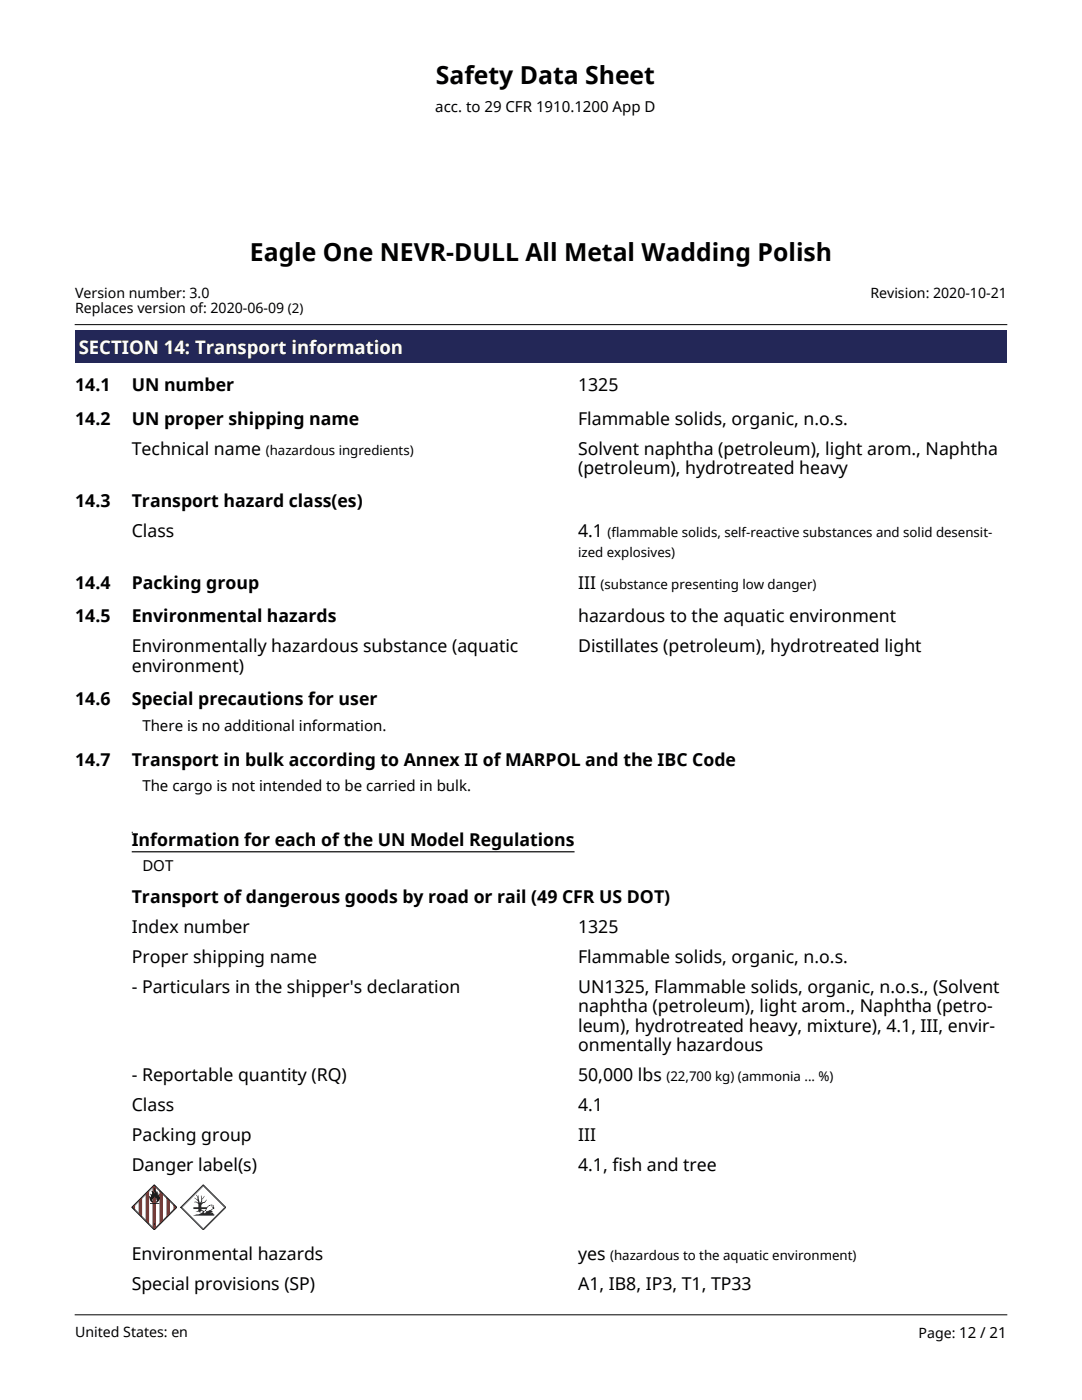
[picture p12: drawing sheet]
<svg xmlns="http://www.w3.org/2000/svg" width="216mm" height="279mm" viewBox="0 0 216 279" stroke-linecap="round" stroke-linejoin="round" font-family="sans-serif">
<defs><g id="words">
<g font-size="4.9">
<text x="87" y="16.8">Safety Data Sheet</text>
<text x="49.9" y="52.1">Eagle One NEVR-DULL All Metal Wadding Polish</text>
</g>
<text font-size="3.7" fill="#fcfcff" x="15.7" y="70.6">SECTION 14: Transport information</text>
<g font-size="3.5">
<text x="15" y="78.1">14.1</text>
<text x="26.3" y="78.1">UN number</text>
<text x="115.4" y="78.1">1325</text>
<text x="15" y="84.7">14.2</text>
<text x="26.3" y="84.7">UN proper shipping name</text>
<text x="115.4" y="84.7">Flammable solids, organic, n.o.s.</text>
<text x="26.3" y="90.7">Technical name</text>
<text x="115.4" y="90.7">Solvent naphtha (petroleum), light arom., Naphtha</text>
<text x="115.4" y="94.6">(petroleum), hydrotreated heavy</text>
<text x="15" y="101.3">14.3</text>
<text x="26.3" y="101.3">Transport hazard class(es)</text>
<text x="26.3" y="107.2">Class</text>
<text x="115.4" y="107.2">4.1</text>
<text x="15" y="117.5">14.4</text>
<text x="26.3" y="117.5">Packing group</text>
<text x="115.4" y="117.5">III</text>
<text x="15" y="124.2">14.5</text>
<text x="26.3" y="124.2">Environmental hazards</text>
<text x="115.4" y="124.2">hazardous to the aquatic environment</text>
<text x="26.3" y="130.2">Environmentally hazardous substance (aquatic</text>
<text x="115.4" y="130.2">Distillates (petroleum), hydrotreated light</text>
<text x="26.3" y="134.1">environment)</text>
<text x="15" y="140.8">14.6</text>
<text x="26.3" y="140.8">Special precautions for user</text>
<text x="15" y="152.8">14.7</text>
<text x="26.3" y="152.8">Transport in bulk according to Annex II of MARPOL and the IBC Code</text>
<text x="26.3" y="168.8">Information for each of the UN Model Regulations</text>
<text x="26.3" y="180.2">Transport of dangerous goods by road or rail (49 CFR US DOT)</text>
<text x="26.3" y="186.2">Index number</text>
<text x="115.4" y="186.2">1325</text>
<text x="26.3" y="192.2">Proper shipping name</text>
<text x="115.4" y="192.2">Flammable solids, organic, n.o.s.</text>
<text x="26.3" y="198.1">- Particulars in the shipper's declaration</text>
<text x="115.4" y="198.1">UN1325, Flammable solids, organic, n.o.s., (Solvent</text>
<text x="115.4" y="202">naphtha (petroleum), light arom., Naphtha (petro-</text>
<text x="115.4" y="205.9">leum), hydrotreated heavy, mixture), 4.1, III, envir-</text>
<text x="115.4" y="209.8">onmentally hazardous</text>
<text x="26.3" y="215.7">- Reportable quantity (RQ)</text>
<text x="115.4" y="215.7">50,000 lbs</text>
<text x="26.3" y="221.7">Class</text>
<text x="115.4" y="221.7">4.1</text>
<text x="26.3" y="227.7">Packing group</text>
<text x="115.4" y="227.7">III</text>
<text x="26.3" y="233.7">Danger label(s)</text>
<text x="115.4" y="233.7">4.1, fish and tree</text>
<text x="26.3" y="251.4">Environmental hazards</text>
<text x="115.4" y="251.4">yes</text>
<text x="26.3" y="257.4">Special provisions (SP)</text>
<text x="115.4" y="257.4">A1, IB8, IP3, T1, TP33</text>
</g>
<g font-size="3">
<text x="86.9" y="22.3">acc. to 29 CFR 1910.1200 App D</text>
<text x="28.4" y="145.8">There is no additional information.</text>
<text x="28.4" y="157.9">The cargo is not intended to be carried in bulk.</text>
<text x="28.4" y="173.9">DOT</text>
</g>
<g font-size="2.8">
<text x="15" y="59.4">Version number: 3.0</text>
<text x="173.7" y="59.4">Revision: 2020-10-21</text>
<text x="15" y="62.5">Replaces version of: 2020-06-09 (2)</text>
<text x="15" y="266.9">United States: en</text>
<text x="183.3" y="267.1">Page: 12 / 21</text>
</g>
<g font-size="2.6">
<text x="53" y="90.7">(hazardous ingredients)</text>
<text x="121.2" y="107.2">(flammable solids, self-reactive substances and solid desensit-</text>
<text x="115.4" y="111.1">ized explosives)</text>
<text x="119.8" y="117.5">(substance presenting low danger)</text>
<text x="133" y="215.7">(22,700 kg) (ammonia ... %)</text>
<text x="121.7" y="251.4">(hazardous to the aquatic environment)</text>
</g>
</g></defs>
<g fill="#232757">
<path d="M15 65.8h185.9v6.6h-185.9z"/>
<path d="M15.7 66.7h64.7v5h-64.7z"/>
</g>
<path d="M26.3 166.1h.1M26.3 170h88.3" fill="none" stroke="#000" stroke-width=".24"/>
<path d="M30.8 236.5l4.5 4.5-4.5 4.4-4.5-4.4z" fill-rule="evenodd" fill="#fff"/>
<g fill="#da251d">
<path d="M30.4 236.8l.4-.3 .3 .3v8.3l-.3 .3-.4-.3z" fill-rule="evenodd"/>
<path d="M29 238.2l.7-.7v6.9l-.7-.7z" fill-rule="evenodd"/>
<path d="M27.7 239.6l.7-.7v4.1l-.7-.7z" fill-rule="evenodd"/>
<path d="M27 240.3v1.3l-.7-.7z" fill-rule="evenodd"/>
<path d="M31.8 237.5l.7 .7v5.5l-.7 .7z" fill-rule="evenodd"/>
<path d="M33.2 238.9l.7 .7v2.7l-.7 .7z" fill-rule="evenodd"/>
<path d="M34.6 240.3l.7 .6-.7 .7z" fill-rule="evenodd"/>
</g>
<path d="M30.9 237.7v.5zM30.8 237l.3 1 .1-.3 .2 .2 .1 .7 .2-.5 .1 .1v.8l.2-.3-.3 .9a.69 .69 0 0 1-.8 .4l.4-.6-.2 .1 .1-.4-.3 .2v-.6l-.1 .6-.2-.2 .1 .5-.3-.3v.3l.4 .4h-.2l-.5-.3-.5-1 .5 .2-.2-.6 .4 .1-.1-.7 .5 .2z" fill-rule="evenodd" fill="#1f1a17"/>
<path d="M29.9 240.1h1.9v.2h-1.9z" fill-rule="evenodd" fill="#0c0c0e"/>
<g fill="#131516">
<path d="M30.8 236.7l4.3 4.2z" fill-rule="evenodd"/>
<path d="M26.5 240.9l4.3-4.2z" fill-rule="evenodd"/>
<path d="M26.5 240.9l4.3 4.3z" fill-rule="evenodd"/>
</g>
<path d="M30.8 236.5l4.5 4.4-4.5 4.5-4.5-4.5z" fill="none" stroke="#131516" stroke-width=".2"/>
<g fill="#131516">
<path d="M35 240.9h.1l-4.3 4.4z" fill-rule="evenodd"/>
<path d="M30.8 244l.2 .3-.1 .3-.3-.2zM30.8 244.1l-.1 .2h.1z" fill-rule="evenodd"/>
</g>
<g fill="#fff">
<path d="M39.8 240.1h.2v.4z" fill-rule="evenodd"/>
<path d="M40.8 240l.2 .1-.2 .4z" fill-rule="evenodd"/>
</g>
<g fill="#282727">
<path d="M39.1 238.5l.4 .4 .2-.3-.1 .5 .3 .9 .3-.4-.1-1 .2 .7 .5-.6-.5 .7-.1 .7 .6-.2 .4-.4-.3 .5-.4 .2a1.09 1.09 0 0 0-.2 1.3l.4 .2h-.6l-.2 .3-.2-.2-.7 .1 .6-.3v-1.3l-.3-.3-.6-.1 .4-.1 .5 .2-.2-.4-.6-.5 .6 .3v-.5z" fill-rule="evenodd"/>
<path d="M38.6 240.9h2.7l-.1 .4h-2.6zM42.6 240.9h.1v.4h-.3z" fill-rule="evenodd"/>
<path d="M40.2 241.9l.7-.3 .4-.7 .4-.3 .6-.2h.1l-.1 .3 .4-.1-.2 .7-1.3 .5-.2 .6zM40.5 241.9l.5-.3 .4-.6 .4-.4 .4-.1v.3l.4-.1-.2 .6-1.2 .5-.2 .4z" fill-rule="evenodd"/>
<path d="M38.5 242.6l1.1-.2 .9-.5 .5 .4 .2-.5 .8-.3 .4 .4-.4 .2h.5l.1 .1-.1 .1h.3v.3z" fill-rule="evenodd"/>
<circle cx="42.4" cy="241" r=".09"/>
</g>
<path d="M36.1 240.9l4.5-4.4 4.5 4.4-4.5 4.5z" fill="none" stroke="#242729" stroke-width=".2"/>
<g fill="#131516">
<path d="M40.5 236.7l-4.2 4.3z" fill-rule="evenodd"/>
<path d="M40.5 236.7l4.4 4.3z" fill-rule="evenodd"/>
<path d="M40.5 245.2l4.3-4.3-4.2 4.4z" fill-rule="evenodd"/>
<path d="M36.2 241l4.4 4.2z" fill-rule="evenodd"/>
</g>
<path d="M15 64.8h185.9M15 262.4h185.9" fill="none" stroke="#000" stroke-width=".2"/>
<use href="#words"/>
</svg>
